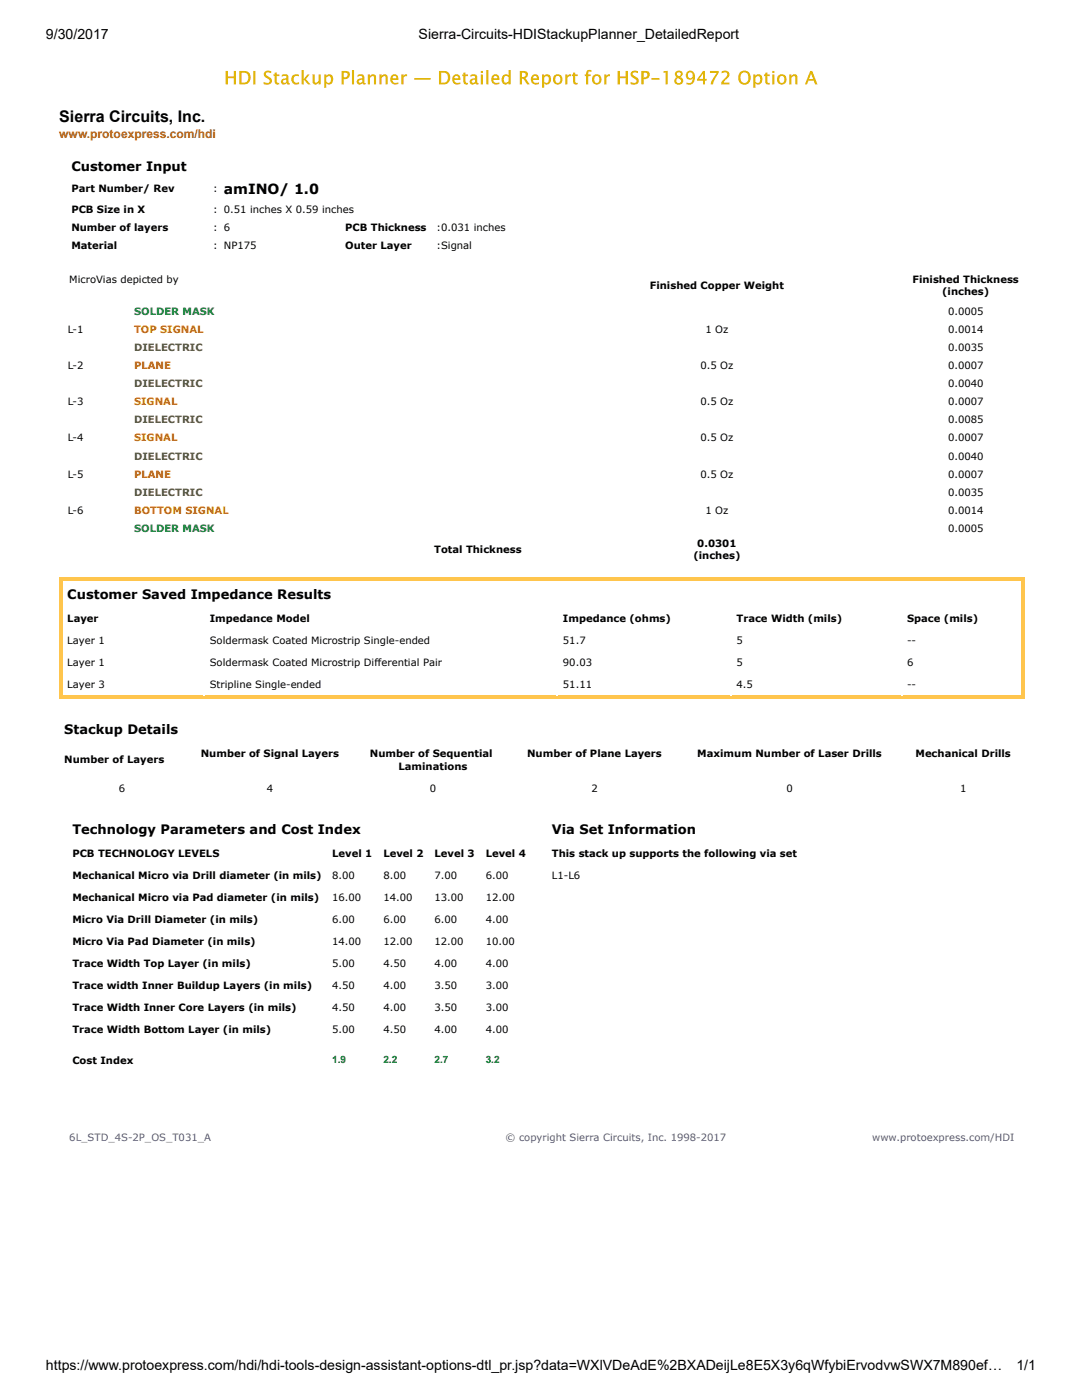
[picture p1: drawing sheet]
<svg xmlns="http://www.w3.org/2000/svg" width="216mm" height="279mm" viewBox="0 0 216 279" stroke-linecap="round" stroke-linejoin="round" font-family="sans-serif">
<defs><g id="words">
<text font-size="3.6" fill="#e1b607" x="44.7" y="16.8">HDI Stackup Planner — Detailed Report for HSP-189472 Option A</text>
<text font-size="3.2" x="11.8" y="24.4">Sierra Circuits, Inc.</text>
<g font-size="2.8">
<text x="9.2" y="7.8">9/30/2017</text>
<text x="83.5" y="7.8">Sierra-Circuits-HDIStackupPlanner_DetailedReport</text>
<text x="44.7" y="38.7">amINO/ 1.0</text>
<text x="9.2" y="273.4">https://www.protoexpress.com/hdi/hdi-tools-design-assistant-options-dtl_pr.jsp?data=WXlVDeAdE%2BXADeijLe8E5X3y6qWfybiErvodvwSWX7M890ef…</text>
<text x="202.8" y="273.4">1/1</text>
</g>
<g font-size="2.6">
<text x="14.2" y="34.1">Customer Input</text>
<text x="13.4" y="119.5">Customer Saved Impedance Results</text>
<text x="12.8" y="146.6">Stackup Details</text>
<text x="14.4" y="166.4">Technology Parameters and Cost Index</text>
<text x="110.1" y="166.4">Via Set Information</text>
</g>
<text font-size="2.4" fill="#960" x="11.8" y="27.4">www.protoexpress.com/hdi</text>
<g font-size="2">
<text x="14.2" y="38.3">Part Number/ Rev</text>
<text x="42.5" y="38.3">:</text>
<text x="14.2" y="42.5">PCB Size in X</text>
<text x="14.2" y="46.1">Number of layers</text>
<text x="42.5" y="42.5">:</text>
<text x="42.5" y="46.1">:</text>
<text x="44.7" y="42.5">0.51 inches X 0.59 inches</text>
<text x="44.7" y="46.1">6</text>
<text x="68.9" y="46.1">PCB Thickness</text>
<text x="87.1" y="46.1">:0.031 inches</text>
<text x="14.2" y="49.7">Material</text>
<text x="42.5" y="49.7">:</text>
<text x="44.7" y="49.7">NP175</text>
<text x="68.9" y="49.7">Outer Layer</text>
<text x="87.1" y="49.7">:Signal</text>
<text x="13.8" y="56.5">MicroVias depicted by</text>
<text x="129.7" y="57.7">Finished Copper Weight</text>
<text x="182.1" y="56.5">Finished Thickness</text>
<text x="188" y="58.9">(inches)</text>
<text x="189.2" y="62.9">0.0005</text>
<text x="13.5" y="66.5">L-1</text>
<text x="140.8" y="66.5">1 Oz</text>
<text x="189.2" y="66.5">0.0014</text>
<text x="189.2" y="70.1">0.0035</text>
<text x="13.5" y="73.7">L-2</text>
<text x="139.8" y="73.7">0.5 Oz</text>
<text x="189.2" y="73.7">0.0007</text>
<text x="189.2" y="77.3">0.0040</text>
<text x="13.5" y="80.9">L-3</text>
<text x="139.8" y="80.9">0.5 Oz</text>
<text x="189.2" y="80.9">0.0007</text>
<text x="13.5" y="88.1">L-4</text>
<text x="139.8" y="88.1">0.5 Oz</text>
<text x="189.2" y="84.5">0.0085</text>
<text x="189.2" y="88.1">0.0007</text>
<text x="13.5" y="95.3">L-5</text>
<text x="139.8" y="95.3">0.5 Oz</text>
<text x="189.2" y="91.7">0.0040</text>
<text x="189.2" y="95.3">0.0007</text>
<text x="189.2" y="98.9">0.0035</text>
<text x="13.5" y="102.5">L-6</text>
<text x="140.8" y="102.5">1 Oz</text>
<text x="189.2" y="102.5">0.0014</text>
<text x="189.2" y="106.1">0.0005</text>
<text x="86.6" y="110.3">Total Thickness</text>
<text x="138.4" y="111.5">(inches)</text>
<text x="139.1" y="109.1">0.0301</text>
<text x="13.4" y="124.1">Layer</text>
<text x="41.9" y="124.1">Impedance Model</text>
<text x="112.3" y="124.1">Impedance (ohms)</text>
<text x="147" y="124.1">Trace Width (mils)</text>
<text x="181" y="124.1">Space (mils)</text>
<text x="13.4" y="128.5">Layer 1</text>
<text x="41.9" y="128.5">Soldermask Coated Microstrip Single-ended</text>
<text x="112.3" y="128.5">51.7</text>
<text x="147" y="128.5">5</text>
<text x="181" y="128.5">--</text>
<text x="13.4" y="133">Layer 1</text>
<text x="13.4" y="137.4">Layer 3</text>
<text x="41.9" y="133">Soldermask Coated Microstrip Differential Pair</text>
<text x="41.9" y="137.4">Stripline Single-ended</text>
<text x="112.3" y="133">90.03</text>
<text x="112.3" y="137.4">51.11</text>
<text x="147" y="133">5</text>
<text x="147" y="137.4">4.5</text>
<text x="181" y="133">6</text>
<text x="181" y="137.4">--</text>
<text x="12.8" y="152.4">Number of Layers</text>
<text x="40.1" y="151.2">Number of Signal Layers</text>
<text x="73.8" y="151.2">Number of Sequential</text>
<text x="79.5" y="153.6">Laminations</text>
<text x="105.2" y="151.2">Number of Plane Layers</text>
<text x="139.1" y="151.2">Maximum Number of Laser Drills</text>
<text x="182.7" y="151.2">Mechanical Drills</text>
<text x="23.7" y="158">6</text>
<text x="53.2" y="158">4</text>
<text x="85.8" y="158">0</text>
<text x="118" y="158">2</text>
<text x="156.9" y="158">0</text>
<text x="191.6" y="158">1</text>
<text x="14.4" y="171">PCB TECHNOLOGY LEVELS</text>
<text x="66.3" y="171">Level 1</text>
<text x="76.5" y="171">Level 2</text>
<text x="86.7" y="171">Level 3</text>
<text x="96.9" y="171">Level 4</text>
<text x="110.1" y="171">This stack up supports the following via set</text>
<text x="14.4" y="175.4">Mechanical Micro via Drill diameter (in mils)</text>
<text x="14.4" y="179.8">Mechanical Micro via Pad diameter (in mils)</text>
<text x="66.3" y="175.4">8.00</text>
<text x="66.3" y="179.8">16.00</text>
<text x="76.5" y="175.4">8.00</text>
<text x="76.5" y="179.8">14.00</text>
<text x="86.7" y="175.4">7.00</text>
<text x="86.7" y="179.8">13.00</text>
<text x="96.9" y="175.4">6.00</text>
<text x="96.9" y="179.8">12.00</text>
<text x="110.1" y="175.4">L1-L6</text>
<text x="14.4" y="184.2">Micro Via Drill Diameter (in mils)</text>
<text x="66.3" y="184.2">6.00</text>
<text x="76.5" y="184.2">6.00</text>
<text x="86.7" y="184.2">6.00</text>
<text x="96.9" y="184.2">4.00</text>
<text x="14.4" y="188.6">Micro Via Pad Diameter (in mils)</text>
<text x="66.3" y="188.6">14.00</text>
<text x="76.5" y="188.6">12.00</text>
<text x="86.7" y="188.6">12.00</text>
<text x="96.9" y="188.6">10.00</text>
<text x="14.4" y="193">Trace Width Top Layer (in mils)</text>
<text x="14.4" y="197.4">Trace width Inner Buildup Layers (in mils)</text>
<text x="66.3" y="193">5.00</text>
<text x="66.3" y="197.4">4.50</text>
<text x="76.5" y="193">4.50</text>
<text x="76.5" y="197.4">4.00</text>
<text x="86.7" y="193">4.00</text>
<text x="86.7" y="197.4">3.50</text>
<text x="96.9" y="193">4.00</text>
<text x="96.9" y="197.4">3.00</text>
<text x="14.4" y="201.8">Trace Width Inner Core Layers (in mils)</text>
<text x="66.3" y="201.8">4.50</text>
<text x="76.5" y="201.8">4.00</text>
<text x="86.7" y="201.8">3.50</text>
<text x="96.9" y="201.8">3.00</text>
<text x="14.4" y="206.2">Trace Width Bottom Layer (in mils)</text>
<text x="66.3" y="206.2">5.00</text>
<text x="76.5" y="206.2">4.50</text>
<text x="86.7" y="206.2">4.00</text>
<text x="96.9" y="206.2">4.00</text>
<text x="14.4" y="212.4">Cost Index</text>
</g>
<g font-size="2" fill="#008040">
<text x="26.7" y="62.9">SOLDER MASK</text>
<text x="26.7" y="106.1">SOLDER MASK</text>
</g>
<g font-size="2" fill="#df6301">
<text x="26.7" y="66.5">TOP SIGNAL</text>
<text x="26.7" y="80.9">SIGNAL</text>
<text x="26.7" y="88.1">SIGNAL</text>
<text x="26.7" y="102.5">BOTTOM SIGNAL</text>
</g>
<g font-size="2" fill="#65691f">
<text x="26.7" y="70.1">DIELECTRIC</text>
<text x="26.7" y="77.3">DIELECTRIC</text>
<text x="26.7" y="84.5">DIELECTRIC</text>
<text x="26.7" y="91.7">DIELECTRIC</text>
<text x="26.7" y="98.9">DIELECTRIC</text>
</g>
<g font-size="2" fill="#b55000">
<text x="26.7" y="73.7">PLANE</text>
<text x="26.7" y="95.3">PLANE</text>
</g>
<g font-size="2" fill="#008000">
<text x="66.3" y="212.2">1.9</text>
<text x="76.5" y="212.2">2.2</text>
<text x="86.7" y="212.2">2.7</text>
<text x="96.9" y="212.2">3.2</text>
</g>
<g font-size="2" fill="#4343ab">
<text x="13.8" y="227.6">6L_STD_4S-2P_OS_T031_A</text>
<text x="100.9" y="227.6">© copyright Sierra Circuits, Inc. 1998-2017</text>
<text x="174" y="227.6">www.protoexpress.com/HDI</text>
</g>
</g></defs>
<g fill="#ffc54d">
<path d="M179.8 138.8h24.6v.6h-24.6z"/>
<path d="M203.8 134.4h.6v5h-.6z"/>
<path d="M145.8 138.8h34.2v.6h-34.2z"/>
</g>
<path d="M179.8 134.4h.2v4.4h-.2z" fill="#fff"/>
<path d="M111.1 138.8h34.9v.6h-34.9z" fill="#ffc54d"/>
<path d="M145.8 134.4h.2v4.4h-.2z" fill="#fff"/>
<path d="M40.7 138.8h70.6v.6h-70.6z" fill="#ffc54d"/>
<path d="M111.1 134.4h.2v4.4h-.2z" fill="#fff"/>
<g fill="#ffc54d">
<path d="M11.8 138.8h29.1v.6h-29.1z"/>
<path d="M11.8 134.4h.6v5h-.6z"/>
</g>
<path d="M40.7 134.4h.2v4.4h-.2z" fill="#fff"/>
<path d="M203.8 129.9h.6v4.5h-.6z" fill="#ffc54d"/>
<g fill="#fff">
<path d="M179.8 129.9h.2v4.5h-.2z"/>
<path d="M145.8 129.9h.2v4.5h-.2z"/>
<path d="M111.1 129.9h.2v4.5h-.2z"/>
</g>
<path d="M11.8 129.9h.6v4.5h-.6z" fill="#ffc54d"/>
<path d="M40.7 129.9h.2v4.5h-.2z" fill="#fff"/>
<path d="M203.8 125.5h.6v4.4h-.6z" fill="#ffc54d"/>
<g fill="#fff">
<path d="M179.8 125.5h.2v4.4h-.2z"/>
<path d="M145.8 125.5h.2v4.4h-.2z"/>
<path d="M111.1 125.5h.2v4.4h-.2z"/>
</g>
<path d="M11.8 125.5h.6v4.4h-.6z" fill="#ffc54d"/>
<path d="M40.7 125.5h.2v4.4h-.2z" fill="#fff"/>
<path d="M203.8 121.1h.6v4.4h-.6z" fill="#ffc54d"/>
<g fill="#fff">
<path d="M179.8 121.1h.2v4.4h-.2z"/>
<path d="M145.8 121.1h.2v4.4h-.2z"/>
<path d="M111.1 121.1h.2v4.4h-.2z"/>
</g>
<path d="M11.8 121.1h.6v4.4h-.6z" fill="#ffc54d"/>
<path d="M40.7 121.1h.2v4.4h-.2z" fill="#fff"/>
<g fill="#ffc54d">
<path d="M11.8 115.3h192.6v.6h-192.6z"/>
<path d="M11.8 115.3h.6v5.8h-.6z"/>
<path d="M203.8 115.3h.6v5.8h-.6z"/>
</g>
<g fill="#fff">
<path d="M11.8 143h192.6v5.2h-192.6z"/>
<path d="M11.8 148.2h25.1v6.8h-25.1z"/>
<path d="M36.9 148.2h33.8v6.8h-33.8z"/>
<path d="M70.7 148.2h31.2v6.8h-31.2z"/>
<path d="M101.9 148.2h33.3v6.8h-33.3z"/>
<path d="M135.2 148.2h44.6v6.8h-44.6z"/>
<path d="M179.8 148.2h24.6v6.8h-24.6z"/>
<path d="M11.8 155h25.1v4.4h-25.1z"/>
<path d="M36.9 155h33.8v4.4h-33.8z"/>
<path d="M70.7 155h31.2v4.4h-31.2z"/>
<path d="M101.9 155h33.3v4.4h-33.3z"/>
<path d="M135.2 155h44.6v4.4h-44.6z"/>
<path d="M179.8 155h24.6v4.4h-24.6z"/>
<path d="M179.8 155h.2v4.4h-.2z"/>
<path d="M135.2 155h.2v4.4h-.2z"/>
<path d="M101.9 155h.2v4.4h-.2z"/>
<path d="M70.7 155h.2v4.4h-.2z"/>
<path d="M36.9 155h.2v4.4h-.2z"/>
<path d="M179.8 148.2h.2v6.8h-.2z"/>
<path d="M135.2 148.2h.2v6.8h-.2z"/>
<path d="M101.9 148.2h.2v6.8h-.2z"/>
<path d="M70.7 148.2h.2v6.8h-.2z"/>
<path d="M36.9 148.2h.2v6.8h-.2z"/>
<path d="M12.4 161.8h95.1v54.8h-95.1z"/>
<path d="M13.4 162.8h92.7v5.2h-92.7z"/>
<path d="M13.4 168h51.9v4.4h-51.9z"/>
<path d="M65.3 168h10.2v4.4h-10.2z"/>
<path d="M75.5 168h10.2v4.4h-10.2z"/>
<path d="M85.7 168h10.2v4.4h-10.2z"/>
<path d="M95.9 168h10.2v4.4h-10.2z"/>
<path d="M13.4 172.4h51.9v4.4h-51.9z"/>
<path d="M65.3 172.4h10.2v4.4h-10.2z"/>
<path d="M75.5 172.4h10.2v4.4h-10.2z"/>
<path d="M85.7 172.4h10.2v4.4h-10.2z"/>
<path d="M95.9 172.4h10.2v4.4h-10.2z"/>
<path d="M13.4 176.8h51.9v4.4h-51.9z"/>
<path d="M65.3 176.8h10.2v4.4h-10.2z"/>
<path d="M75.5 176.8h10.2v4.4h-10.2z"/>
<path d="M85.7 176.8h10.2v4.4h-10.2z"/>
<path d="M95.9 176.8h10.2v4.4h-10.2z"/>
<path d="M13.4 181.2h51.9v4.4h-51.9z"/>
<path d="M65.3 181.2h10.2v4.4h-10.2z"/>
<path d="M75.5 181.2h10.2v4.4h-10.2z"/>
<path d="M85.7 181.2h10.2v4.4h-10.2z"/>
<path d="M95.9 181.2h10.2v4.4h-10.2z"/>
<path d="M13.4 185.6h51.9v4.4h-51.9z"/>
<path d="M65.3 185.6h10.2v4.4h-10.2z"/>
<path d="M75.5 185.6h10.2v4.4h-10.2z"/>
<path d="M85.7 185.6h10.2v4.4h-10.2z"/>
<path d="M95.9 185.6h10.2v4.4h-10.2z"/>
<path d="M13.4 190h51.9v4.4h-51.9z"/>
<path d="M65.3 190h10.2v4.4h-10.2z"/>
<path d="M75.5 190h10.2v4.4h-10.2z"/>
<path d="M85.7 190h10.2v4.4h-10.2z"/>
<path d="M95.9 190h10.2v4.4h-10.2z"/>
<path d="M13.4 194.4h51.9v4.4h-51.9z"/>
<path d="M65.3 194.4h10.2v4.4h-10.2z"/>
<path d="M75.5 194.4h10.2v4.4h-10.2z"/>
<path d="M85.7 194.4h10.2v4.4h-10.2z"/>
<path d="M95.9 194.4h10.2v4.4h-10.2z"/>
<path d="M13.4 198.8h51.9v4.4h-51.9z"/>
<path d="M65.3 198.8h10.2v4.4h-10.2z"/>
<path d="M75.5 198.8h10.2v4.4h-10.2z"/>
<path d="M85.7 198.8h10.2v4.4h-10.2z"/>
<path d="M95.9 198.8h10.2v4.4h-10.2z"/>
<path d="M13.4 203.2h51.9v4.4h-51.9z"/>
<path d="M65.3 203.2h10.2v4.4h-10.2z"/>
<path d="M75.5 203.2h10.2v4.4h-10.2z"/>
<path d="M85.7 203.2h10.2v4.4h-10.2z"/>
<path d="M95.9 203.2h10.2v4.4h-10.2z"/>
<path d="M13.4 207.6h51.9v8h-51.9z"/>
<path d="M65.3 207.6h10.2v8h-10.2z"/>
<path d="M75.5 207.6h10.2v8h-10.2z"/>
<path d="M85.7 207.6h10.2v8h-10.2z"/>
<path d="M95.9 207.6h10.2v8h-10.2z"/>
<path d="M109.1 162.8h51.1v5.2h-51.1z"/>
<path d="M109.1 172.4h51.1v9.2h-51.1z"/>
<path d="M12.4 216.6h148.8v4.4h-148.8z"/>
<path d="M107.1 161.8h1v54.8h-1z"/>
<path d="M13.6 30.9h141.8v4.4h-141.8z"/>
<path d="M13.6 35.3h28.3v4.6h-28.3z"/>
<path d="M41.9 35.3h2.2v4.6h-2.2z"/>
<path d="M44.1 35.3h111.3v4.6h-111.3z"/>
<path d="M13.6 39.9h28.3v3.6h-28.3z"/>
<path d="M41.9 39.9h2.2v3.6h-2.2z"/>
<path d="M44.1 39.9h111.3v3.6h-111.3z"/>
<path d="M13.6 43.5h28.3v3.6h-28.3z"/>
<path d="M41.9 43.5h2.2v3.6h-2.2z"/>
<path d="M44.1 43.5h24v3.6h-24z"/>
<path d="M68.1 43.5h18.4v3.6h-18.4z"/>
<path d="M86.5 43.5h68.9v3.6h-68.9z"/>
<path d="M13.6 47.1h28.3v3.6h-28.3z"/>
<path d="M41.9 47.1h2.2v3.6h-2.2z"/>
<path d="M44.1 47.1h24v3.6h-24z"/>
<path d="M68.1 47.1h18.4v3.6h-18.4z"/>
<path d="M86.5 47.1h68.9v3.6h-68.9z"/>
<path d="M67.9 47.1h.4v3.6h-.4z"/>
<path d="M67.9 43.5h.4v3.6h-.4z"/>
</g>
<use href="#words"/>
</svg>
